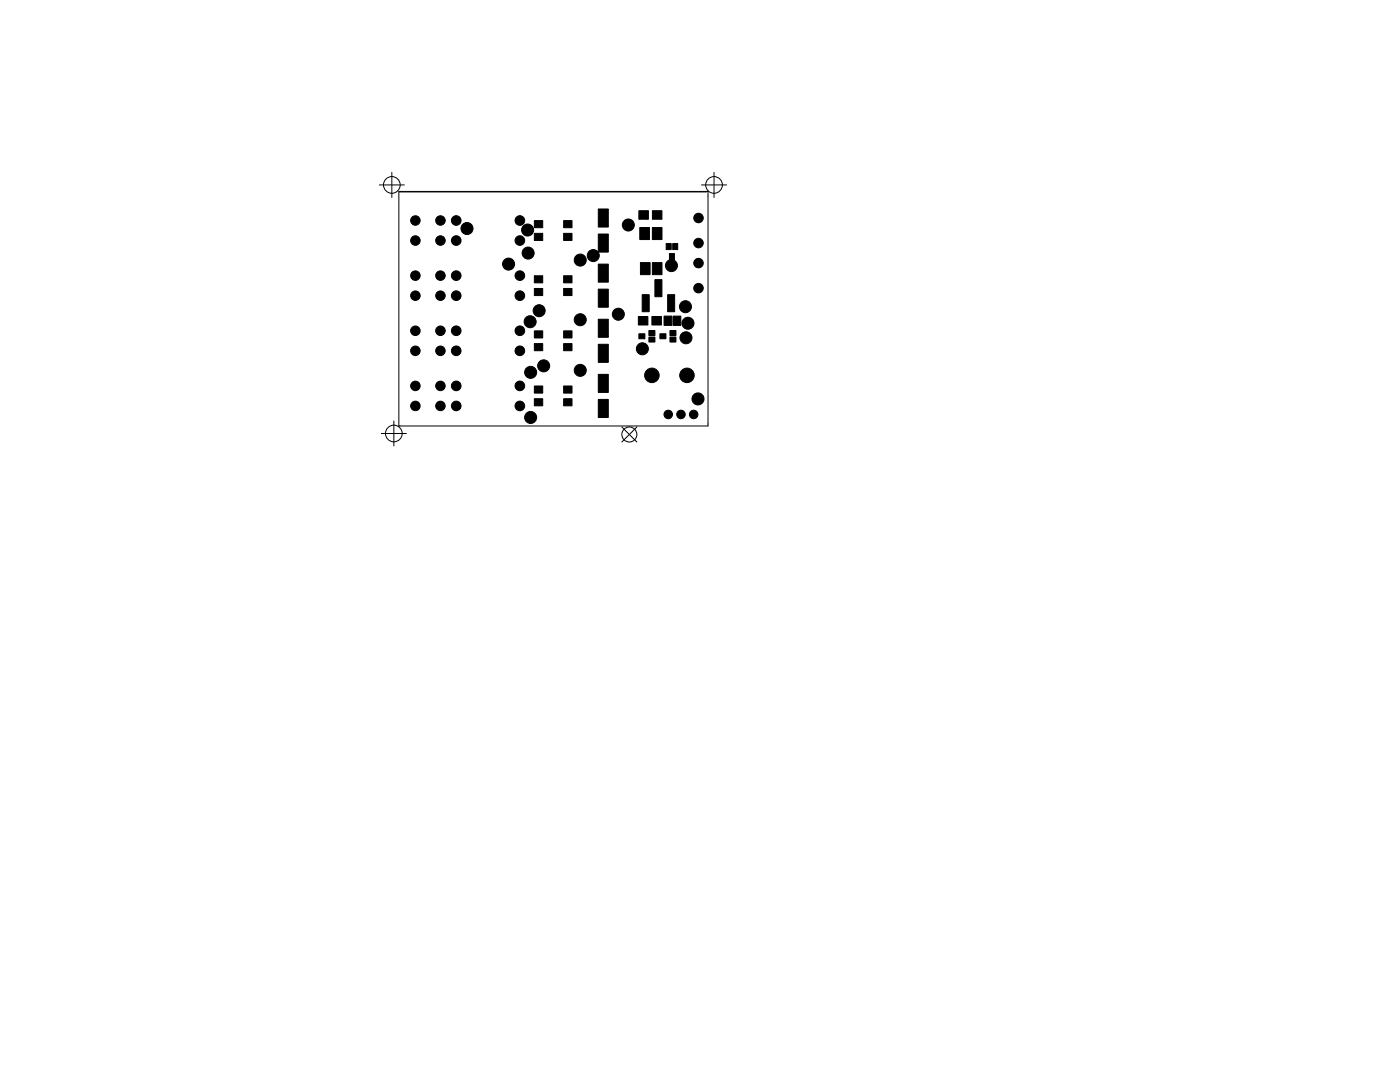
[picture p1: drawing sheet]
<svg xmlns="http://www.w3.org/2000/svg" width="279mm" height="216mm" viewBox="0 0 279 216" stroke-linecap="round" stroke-linejoin="round" font-family="sans-serif">
<g fill="none" stroke="#000" stroke-width=".2">
<path d="M75.7 36.9h5M78.2 34.4v5M79.6 38.2h61.7v46.8h-61.7v-46.7h61.4M140 36.9h5M142.5 34.4v5M76.1 86.5h5M78.6 84v5M124.1 85.2l3 3M127.1 85.2l-3 3"/>
<circle cx="78.2" cy="36.9" r="1.67"/>
<circle cx="142.5" cy="36.9" r="1.67"/>
<circle cx="78.6" cy="86.5" r="1.67"/>
<circle cx="125.6" cy="86.7" r="1.5"/>
</g>
<g fill="#000" stroke="#000" stroke-width=".2">
<path d="M106.6 46.6h1.7v1.4h-1.7zM106.6 44h1.7v1.4h-1.7zM106.6 55h1.7v1.4h-1.7zM106.6 57.6h1.7v1.4h-1.7zM112.5 44h1.7v1.4h-1.7zM112.5 46.6h1.7v1.4h-1.7zM112.5 57.6h1.7v1.4h-1.7zM112.5 55h1.7v1.4h-1.7zM119.4 41.7h2v3.6h-2zM119.4 46.7h2v3.6h-2zM119.4 52.7h2v3.6h-2zM119.4 57.7h2v3.6h-2z"/>
<path d="M127.5 42h1.9v1.7h-1.9zM127.7 45.4h1.9v2.4h-1.9zM127.8 52.4h1.9v2.4h-1.9zM130.2 45.4h1.9v2.4h-1.9zM130.2 52.4h1.9v2.4h-1.9zM130.2 42h1.9v1.7h-1.9zM130.7 55.8h1.4v3.4h-1.4zM132.9 48.6h1v1.2h-1zM133.6 50.6h1v1.2h-1zM134.3 48.6h.9v1.2h-.9zM106.6 66h1.7v1.4h-1.7zM106.6 68.6h1.7v1.4h-1.7z"/>
<path d="M106.6 79.6h1.7v1.4h-1.7zM106.6 77h1.7v1.4h-1.7zM112.5 68.6h1.7v1.4h-1.7zM112.5 66h1.7v1.4h-1.7zM112.5 77h1.7v1.4h-1.7zM112.5 79.6h1.7v1.4h-1.7zM119.4 79.7h2v3.6h-2zM119.4 74.7h2v3.6h-2zM119.4 68.7h2v3.6h-2zM119.4 63.7h2v3.6h-2zM128.2 58.8h1.4v3.4h-1.4zM127.5 66.6h1.2v1h-1.2z"/>
<path d="M127.4 63.1h1.9v1.8h-1.9zM129.5 66h1.2v.9h-1.2zM129.5 67.3h1.2v1h-1.2zM130.1 63.1h1.9v1.8h-1.9zM131.7 66.6h1.2v1h-1.2zM133.2 58.8h1.4v3.4h-1.4zM132.5 63.1h1.6v1.8h-1.6zM133.7 67.3h1.2v1h-1.2zM133.7 66h1.2v.9h-1.2zM134.3 63.1h1.6v1.8h-1.6z"/>
<circle cx="82.9" cy="59" r=".95"/>
<circle cx="82.9" cy="55" r=".95"/>
<circle cx="82.9" cy="48" r=".95"/>
<circle cx="82.9" cy="44" r=".95"/>
<circle cx="87.9" cy="59" r=".95"/>
<circle cx="87.9" cy="55" r=".95"/>
<circle cx="87.9" cy="48" r=".95"/>
<circle cx="87.9" cy="44" r=".95"/>
<circle cx="91" cy="44" r=".96"/>
<circle cx="91" cy="55" r=".96"/>
<circle cx="91" cy="59" r=".96"/>
<circle cx="91" cy="48" r=".96"/>
<circle cx="93.2" cy="45.6" r="1.2"/>
<circle cx="101.5" cy="52.7" r="1.2"/>
<circle cx="103.7" cy="44" r=".96"/>
<circle cx="103.7" cy="55" r=".96"/>
<circle cx="103.7" cy="59" r=".96"/>
<circle cx="103.7" cy="48" r=".96"/>
<circle cx="105.3" cy="45.9" r="1.2"/>
<circle cx="105.4" cy="50.5" r="1.2"/>
<circle cx="115.8" cy="51.9" r="1.2"/>
<circle cx="118.4" cy="51" r="1.2"/>
<circle cx="125.4" cy="44.9" r="1.2"/>
<circle cx="134" cy="53" r="1.2"/>
<circle cx="139.4" cy="48.5" r=".95"/>
<circle cx="139.4" cy="43.5" r=".95"/>
<circle cx="139.4" cy="52.5" r=".95"/>
<circle cx="139.4" cy="57.5" r=".95"/>
<circle cx="82.9" cy="70" r=".95"/>
<circle cx="82.9" cy="77" r=".95"/>
<circle cx="82.9" cy="66" r=".95"/>
<circle cx="87.9" cy="70" r=".95"/>
<circle cx="87.9" cy="77" r=".95"/>
<circle cx="87.9" cy="66" r=".95"/>
<circle cx="91" cy="77" r=".96"/>
<circle cx="91" cy="66" r=".96"/>
<circle cx="91" cy="70" r=".96"/>
<circle cx="103.7" cy="77" r=".96"/>
<circle cx="103.7" cy="66" r=".96"/>
<circle cx="103.7" cy="70" r=".96"/>
<circle cx="105.8" cy="64.2" r="1.2"/>
<circle cx="105.9" cy="74.3" r="1.2"/>
<circle cx="107.6" cy="62" r="1.2"/>
<circle cx="108.5" cy="73" r="1.2"/>
<circle cx="115.8" cy="63.8" r="1.2"/>
<circle cx="115.8" cy="73.9" r="1.2"/>
<circle cx="123.4" cy="62.7" r="1.2"/>
<circle cx="128.2" cy="69.6" r="1.2"/>
<circle cx="130.1" cy="74.9" r="1.45"/>
<circle cx="136.8" cy="61.2" r="1.2"/>
<circle cx="136.9" cy="67.4" r="1.2"/>
<circle cx="137.1" cy="74.9" r="1.45"/>
<circle cx="137.3" cy="64.5" r="1.2"/>
<circle cx="139.3" cy="79.6" r="1.2"/>
<circle cx="82.9" cy="81" r=".95"/>
<circle cx="87.9" cy="81" r=".95"/>
<circle cx="91" cy="81" r=".96"/>
<circle cx="103.7" cy="81" r=".96"/>
<circle cx="105.9" cy="83.3" r="1.2"/>
<circle cx="133.4" cy="82.7" r=".85"/>
<circle cx="135.9" cy="82.7" r=".85"/>
<circle cx="138.4" cy="82.7" r=".85"/>
</g>
</svg>
